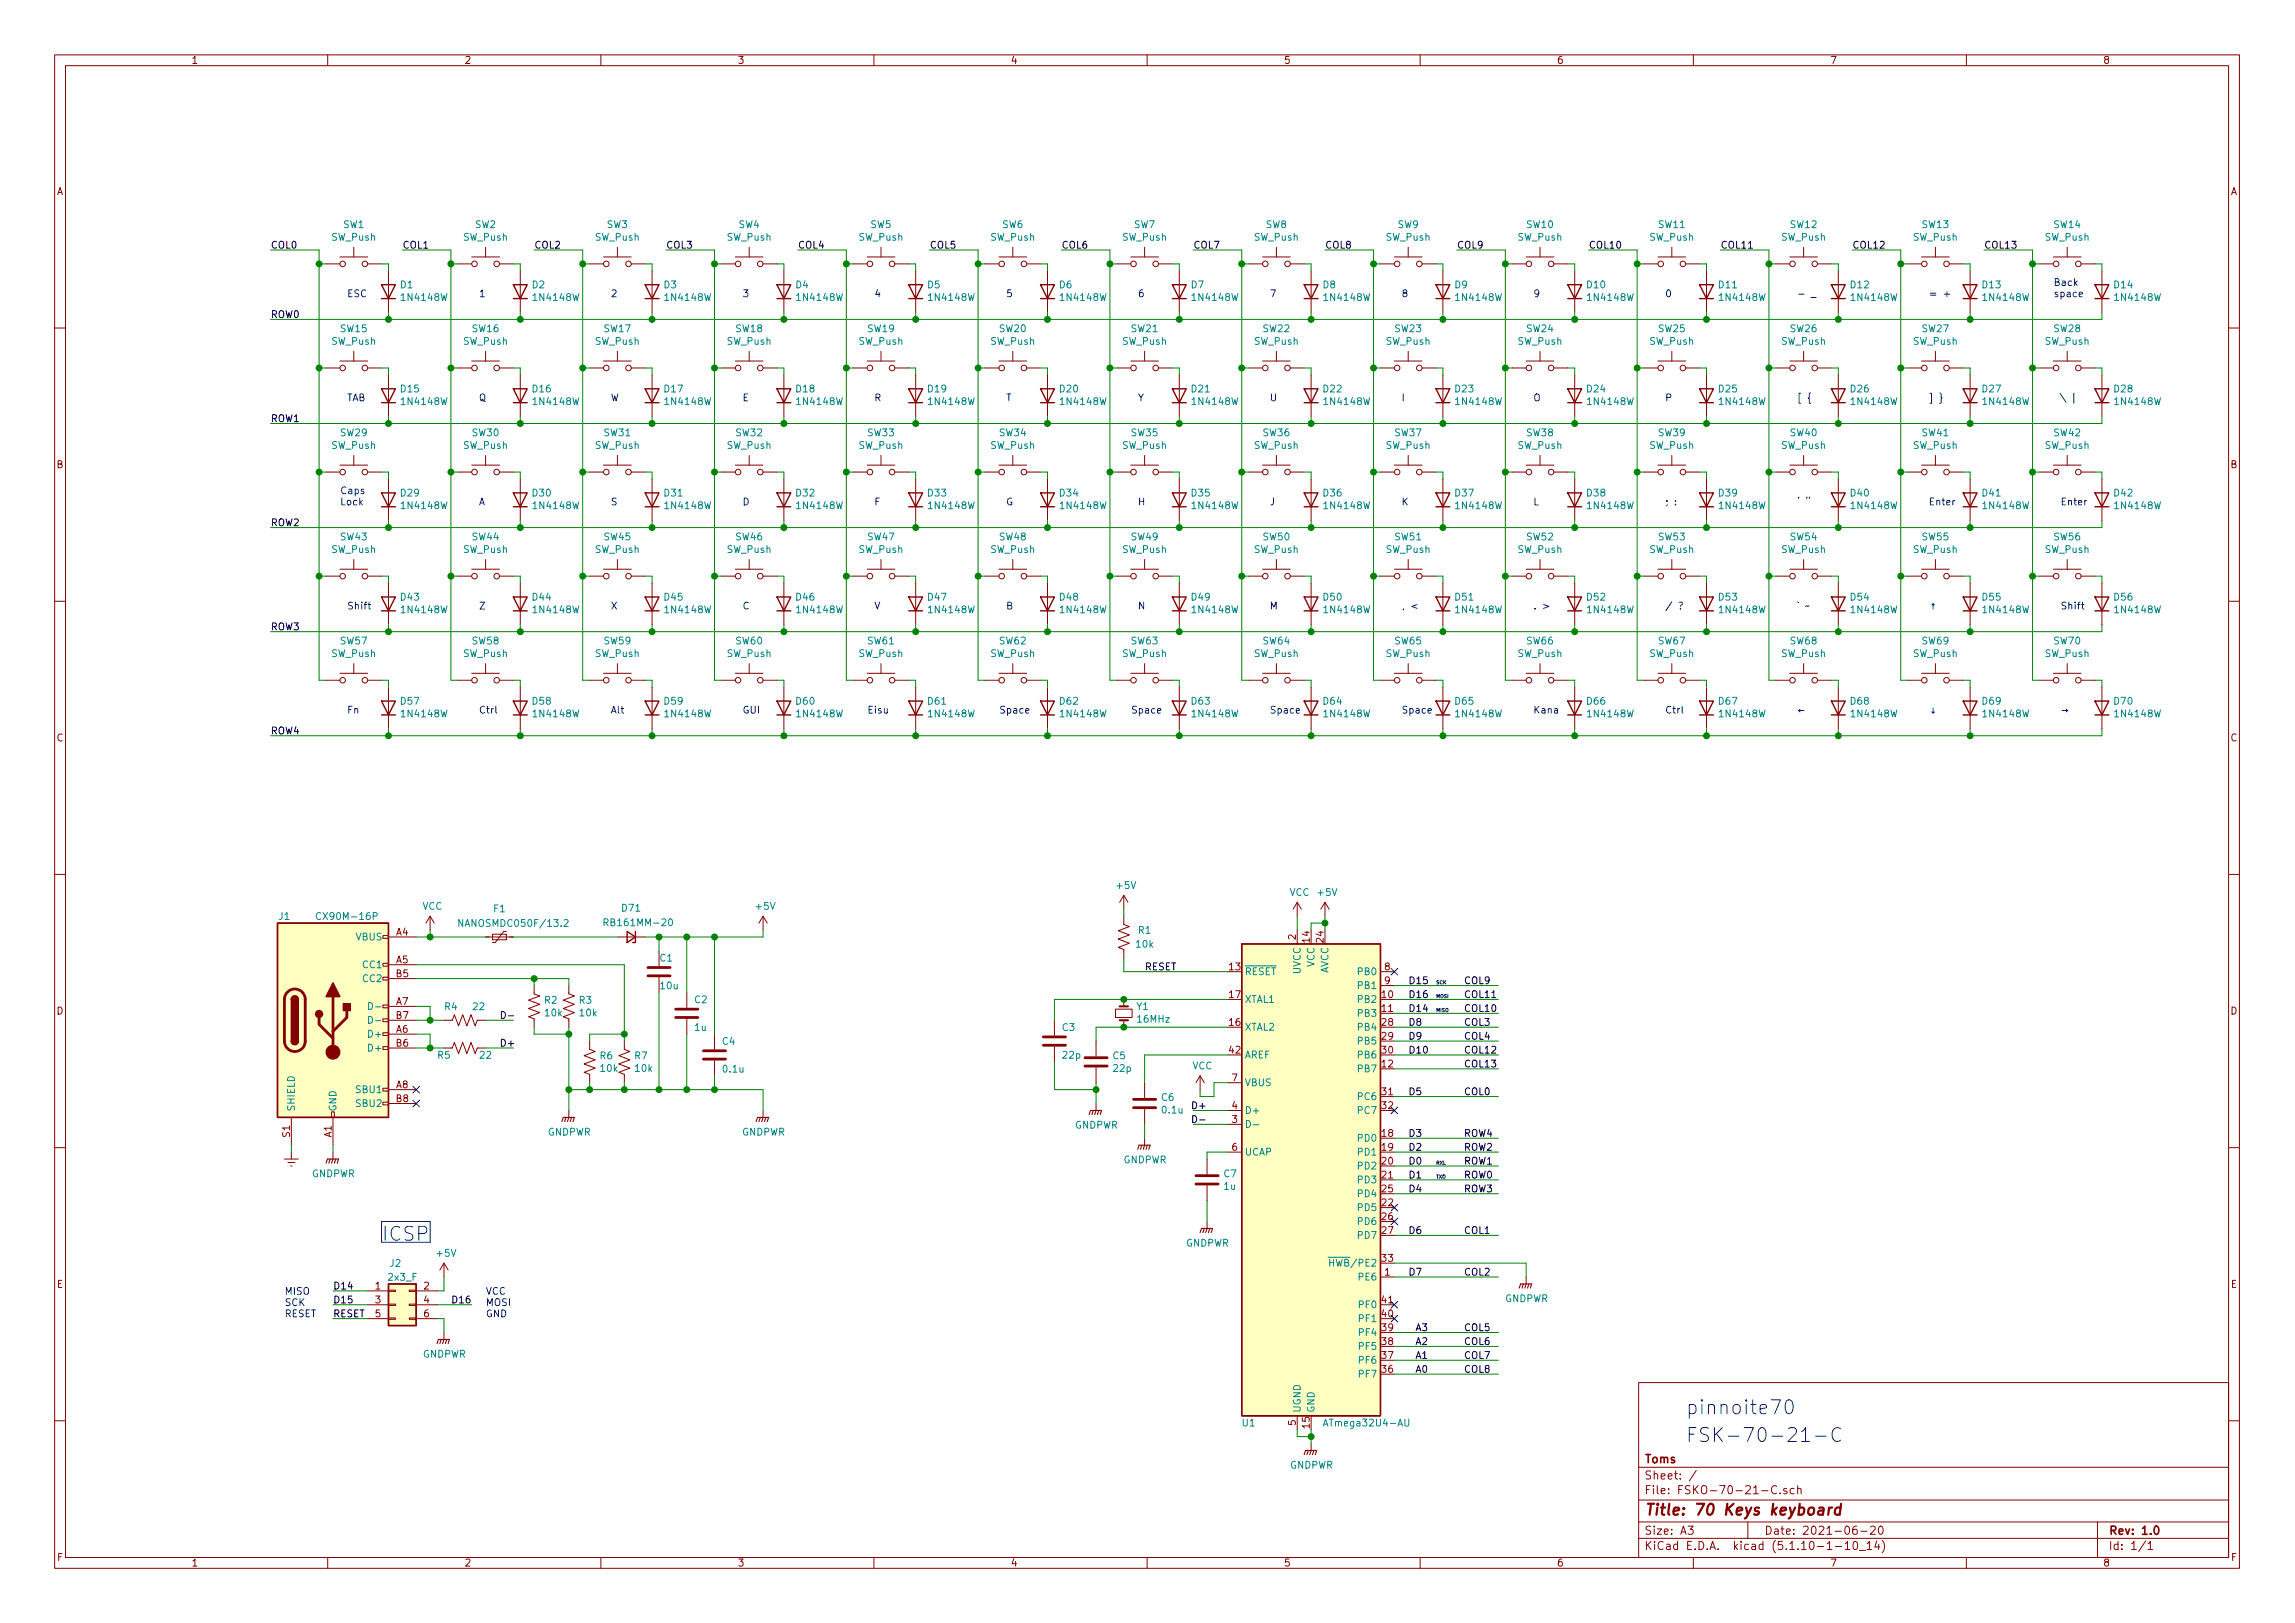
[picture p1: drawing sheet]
<svg xmlns="http://www.w3.org/2000/svg" width="420mm" height="297mm" viewBox="0 0 420 297" stroke-linecap="round" stroke-linejoin="round" font-family="sans-serif">
<defs><g id="words">
<g font-size="3.5" fill="#0000c2">
<text x="69.8" y="227.1">ICSP</text>
<text x="308.6" y="263.9">FSK-70-21-C</text>
<text x="308.6" y="258.9">pinnoite70</text>
</g>
<text font-size="2.8" fill="#840000" x="301" y="277.3">Title: 70 Keys keyboard</text>
<g font-size="2.1" fill="#840000">
<text x="301" y="267.8">Toms</text>
<text x="301" y="273.5">File: FSKO-70-21-C.sch</text>
<text x="301" y="270.8">Sheet: /</text>
<text x="301" y="280.9">Size: A3</text>
<text x="323" y="280.9">Date: 2021-06-20</text>
<text x="386" y="280.9">Rev: 1.0</text>
<text x="301" y="283.7">KiCad E.D.A. kicad (5.1.10-1-10_14)</text>
<text x="386" y="283.7">Id: 1/1</text>
</g>
<g font-size="1.8" fill="#840000">
<text x="35" y="11.7">1</text>
<text x="85" y="11.7">2</text>
<text x="135" y="11.7">3</text>
<text x="185" y="11.7">4</text>
<text x="235" y="11.7">5</text>
<text x="285" y="11.7">6</text>
<text x="335" y="11.7">7</text>
<text x="385" y="11.7">8</text>
<text x="10.4" y="35.7">A</text>
<text x="408.4" y="35.7">A</text>
<text x="10.4" y="85.7">B</text>
<text x="408.4" y="85.7">B</text>
<text x="10.4" y="135.7">C</text>
<text x="408.4" y="135.7">C</text>
<text x="72.5" y="171.2">A4</text>
<text x="237.2" y="172" transform="rotate(-90 237.2 172)">2</text>
<text x="239.8" y="172.5" transform="rotate(-90 239.8 172.5)">14</text>
<text x="242.3" y="172.5" transform="rotate(-90 242.3 172.5)">24</text>
<text x="72.5" y="176.3">A5</text>
<text x="72.5" y="178.9">B5</text>
<text x="225.1" y="177.6">13</text>
<text x="253.5" y="177.6">8</text>
<text x="10.4" y="185.7">D</text>
<text x="72.5" y="183.9">A7</text>
<text x="225.1" y="182.7">17</text>
<text x="253" y="182.7">10</text>
<text x="253" y="185.2">11</text>
<text x="253.5" y="180.1">9</text>
<text x="408.4" y="185.7">D</text>
<text x="72.5" y="189">A6</text>
<text x="72.5" y="191.6">B6</text>
<text x="72.5" y="186.5">B7</text>
<text x="225.1" y="187.7">16</text>
<text x="253" y="187.7">28</text>
<text x="253" y="190.3">29</text>
<text x="225.1" y="192.8">42</text>
<text x="225.6" y="197.9">7</text>
<text x="253" y="195.4">12</text>
<text x="253" y="192.8">30</text>
<text x="72.5" y="199.2">A8</text>
<text x="72.5" y="201.7">B8</text>
<text x="225.6" y="203">4</text>
<text x="253" y="200.4">31</text>
<text x="253" y="203">32</text>
<text x="53.1" y="208.1" transform="rotate(-90 53.1 208.1)">S1</text>
<text x="60.7" y="208.2" transform="rotate(-90 60.7 208.2)">A1</text>
<text x="225.6" y="205.5">3</text>
<text x="253" y="208.1">18</text>
<text x="225.6" y="210.6">6</text>
<text x="253" y="210.6">19</text>
<text x="253" y="213.1">20</text>
<text x="253" y="215.7">21</text>
<text x="253" y="220.8">22</text>
<text x="253" y="218.2">25</text>
<text x="253" y="223.3">26</text>
<text x="253" y="225.8">27</text>
<text x="253" y="230.9">33</text>
<text x="253.5" y="233.5">1</text>
<text x="10.4" y="235.7">E</text>
<text x="68.7" y="236">1</text>
<text x="68.7" y="238.5">3</text>
<text x="77.6" y="236">2</text>
<text x="77.6" y="238.5">4</text>
<text x="253" y="238.5">41</text>
<text x="408.4" y="235.7">E</text>
<text x="68.7" y="241.1">5</text>
<text x="77.6" y="241.1">6</text>
<text x="253" y="243.6">39</text>
<text x="253" y="241.1">40</text>
<text x="253" y="251.2">36</text>
<text x="253" y="248.7">37</text>
<text x="253" y="246.2">38</text>
<text x="237.2" y="260.9" transform="rotate(-90 237.2 260.9)">5</text>
<text x="239.8" y="261.4" transform="rotate(-90 239.8 261.4)">15</text>
<text x="10.5" y="285.7">F</text>
<text x="35" y="286.7">1</text>
<text x="85" y="286.7">2</text>
<text x="135" y="286.7">3</text>
<text x="185" y="286.7">4</text>
<text x="235" y="286.7">5</text>
<text x="285" y="286.7">6</text>
<text x="335" y="286.7">7</text>
<text x="385" y="286.7">8</text>
<text x="408.5" y="285.7">F</text>
</g>
<g font-size="1.8" fill="#008484">
<text x="62.9" y="41.7">SW1</text>
<text x="87" y="41.7">SW2</text>
<text x="111.1" y="41.7">SW3</text>
<text x="135.3" y="41.7">SW4</text>
<text x="159.4" y="41.7">SW5</text>
<text x="183.5" y="41.7">SW6</text>
<text x="207.6" y="41.7">SW7</text>
<text x="231.8" y="41.7">SW8</text>
<text x="255.9" y="41.7">SW9</text>
<text x="279.5" y="41.7">SW10</text>
<text x="303.7" y="41.7">SW11</text>
<text x="327.8" y="41.7">SW12</text>
<text x="351.9" y="41.7">SW13</text>
<text x="376" y="41.7">SW14</text>
<text x="60.7" y="44.1">SW_Push</text>
<text x="84.8" y="44.1">SW_Push</text>
<text x="109" y="44.1">SW_Push</text>
<text x="133.1" y="44.1">SW_Push</text>
<text x="157.2" y="44.1">SW_Push</text>
<text x="181.4" y="44.1">SW_Push</text>
<text x="205.5" y="44.1">SW_Push</text>
<text x="229.6" y="44.1">SW_Push</text>
<text x="253.7" y="44.1">SW_Push</text>
<text x="277.9" y="44.1">SW_Push</text>
<text x="302" y="44.1">SW_Push</text>
<text x="326.1" y="44.1">SW_Push</text>
<text x="350.3" y="44.1">SW_Push</text>
<text x="374.4" y="44.1">SW_Push</text>
<text x="73.3" y="52.8">D1</text>
<text x="97.5" y="52.8">D2</text>
<text x="121.6" y="52.8">D3</text>
<text x="145.7" y="52.8">D4</text>
<text x="169.8" y="52.8">D5</text>
<text x="194" y="52.8">D6</text>
<text x="218.1" y="52.8">D7</text>
<text x="242.2" y="52.8">D8</text>
<text x="266.4" y="52.8">D9</text>
<text x="290.6" y="52.8">D10</text>
<text x="314.7" y="52.8">D11</text>
<text x="338.8" y="52.8">D12</text>
<text x="363" y="52.8">D13</text>
<text x="387.1" y="52.8">D14</text>
<text x="73.7" y="55.1">1N4148W</text>
<text x="97.8" y="55.1">1N4148W</text>
<text x="121.9" y="55.1">1N4148W</text>
<text x="146.1" y="55.1">1N4148W</text>
<text x="170.2" y="55.1">1N4148W</text>
<text x="194.3" y="55.1">1N4148W</text>
<text x="218.5" y="55.1">1N4148W</text>
<text x="242.6" y="55.1">1N4148W</text>
<text x="266.7" y="55.1">1N4148W</text>
<text x="290.9" y="55.1">1N4148W</text>
<text x="315" y="55.1">1N4148W</text>
<text x="339.1" y="55.1">1N4148W</text>
<text x="363.2" y="55.1">1N4148W</text>
<text x="387.4" y="55.1">1N4148W</text>
<text x="60.7" y="63.1">SW_Push</text>
<text x="62.4" y="60.8">SW15</text>
<text x="84.8" y="63.1">SW_Push</text>
<text x="86.5" y="60.8">SW16</text>
<text x="109" y="63.1">SW_Push</text>
<text x="110.6" y="60.8">SW17</text>
<text x="133.1" y="63.1">SW_Push</text>
<text x="134.7" y="60.8">SW18</text>
<text x="157.2" y="63.1">SW_Push</text>
<text x="158.9" y="60.8">SW19</text>
<text x="181.4" y="63.1">SW_Push</text>
<text x="183" y="60.8">SW20</text>
<text x="205.5" y="63.1">SW_Push</text>
<text x="207.1" y="60.8">SW21</text>
<text x="229.6" y="63.1">SW_Push</text>
<text x="231.3" y="60.8">SW22</text>
<text x="253.7" y="63.1">SW_Push</text>
<text x="255.4" y="60.8">SW23</text>
<text x="277.9" y="63.1">SW_Push</text>
<text x="279.5" y="60.8">SW24</text>
<text x="302" y="63.1">SW_Push</text>
<text x="303.7" y="60.8">SW25</text>
<text x="326.1" y="63.1">SW_Push</text>
<text x="327.8" y="60.8">SW26</text>
<text x="350.3" y="63.1">SW_Push</text>
<text x="351.9" y="60.8">SW27</text>
<text x="374.4" y="63.1">SW_Push</text>
<text x="376" y="60.8">SW28</text>
<text x="73.4" y="71.8">D15</text>
<text x="97.5" y="71.8">D16</text>
<text x="121.7" y="71.8">D17</text>
<text x="145.8" y="71.8">D18</text>
<text x="169.9" y="71.8">D19</text>
<text x="194.1" y="71.8">D20</text>
<text x="218.2" y="71.8">D21</text>
<text x="242.3" y="71.8">D22</text>
<text x="266.4" y="71.8">D23</text>
<text x="290.6" y="71.8">D24</text>
<text x="314.7" y="71.8">D25</text>
<text x="338.8" y="71.8">D26</text>
<text x="363" y="71.8">D27</text>
<text x="387.1" y="71.8">D28</text>
<text x="73.7" y="74.1">1N4148W</text>
<text x="97.8" y="74.1">1N4148W</text>
<text x="121.9" y="74.1">1N4148W</text>
<text x="146.1" y="74.1">1N4148W</text>
<text x="170.2" y="74.1">1N4148W</text>
<text x="194.3" y="74.1">1N4148W</text>
<text x="218.5" y="74.1">1N4148W</text>
<text x="242.6" y="74.1">1N4148W</text>
<text x="266.7" y="74.1">1N4148W</text>
<text x="290.9" y="74.1">1N4148W</text>
<text x="315" y="74.1">1N4148W</text>
<text x="339.1" y="74.1">1N4148W</text>
<text x="363.2" y="74.1">1N4148W</text>
<text x="387.4" y="74.1">1N4148W</text>
<text x="60.7" y="82.2">SW_Push</text>
<text x="62.4" y="79.8">SW29</text>
<text x="84.8" y="82.2">SW_Push</text>
<text x="86.5" y="79.8">SW30</text>
<text x="109" y="82.2">SW_Push</text>
<text x="110.6" y="79.8">SW31</text>
<text x="133.1" y="82.2">SW_Push</text>
<text x="134.7" y="79.8">SW32</text>
<text x="157.2" y="82.2">SW_Push</text>
<text x="158.9" y="79.8">SW33</text>
<text x="181.4" y="82.2">SW_Push</text>
<text x="183" y="79.8">SW34</text>
<text x="205.5" y="82.2">SW_Push</text>
<text x="207.1" y="79.8">SW35</text>
<text x="229.6" y="82.2">SW_Push</text>
<text x="231.3" y="79.8">SW36</text>
<text x="253.7" y="82.2">SW_Push</text>
<text x="255.4" y="79.8">SW37</text>
<text x="277.9" y="82.2">SW_Push</text>
<text x="279.5" y="79.8">SW38</text>
<text x="302" y="82.2">SW_Push</text>
<text x="303.7" y="79.8">SW39</text>
<text x="326.1" y="82.2">SW_Push</text>
<text x="327.8" y="79.8">SW40</text>
<text x="350.3" y="82.2">SW_Push</text>
<text x="351.9" y="79.8">SW41</text>
<text x="374.4" y="82.2">SW_Push</text>
<text x="376" y="79.8">SW42</text>
<text x="73.4" y="90.9">D29</text>
<text x="73.7" y="93.2">1N4148W</text>
<text x="97.5" y="90.9">D30</text>
<text x="97.8" y="93.2">1N4148W</text>
<text x="121.7" y="90.9">D31</text>
<text x="121.9" y="93.2">1N4148W</text>
<text x="145.8" y="90.9">D32</text>
<text x="146.1" y="93.2">1N4148W</text>
<text x="169.9" y="90.9">D33</text>
<text x="170.2" y="93.2">1N4148W</text>
<text x="194.1" y="90.9">D34</text>
<text x="194.3" y="93.2">1N4148W</text>
<text x="218.2" y="90.9">D35</text>
<text x="218.5" y="93.2">1N4148W</text>
<text x="242.3" y="90.9">D36</text>
<text x="242.6" y="93.2">1N4148W</text>
<text x="266.4" y="90.9">D37</text>
<text x="266.7" y="93.2">1N4148W</text>
<text x="290.6" y="90.9">D38</text>
<text x="290.9" y="93.2">1N4148W</text>
<text x="314.7" y="90.9">D39</text>
<text x="315" y="93.2">1N4148W</text>
<text x="338.8" y="90.9">D40</text>
<text x="339.1" y="93.2">1N4148W</text>
<text x="363" y="90.9">D41</text>
<text x="363.2" y="93.2">1N4148W</text>
<text x="387.1" y="90.9">D42</text>
<text x="387.4" y="93.2">1N4148W</text>
<text x="60.7" y="101.2">SW_Push</text>
<text x="62.4" y="98.9">SW43</text>
<text x="84.8" y="101.2">SW_Push</text>
<text x="86.5" y="98.9">SW44</text>
<text x="109" y="101.2">SW_Push</text>
<text x="110.6" y="98.9">SW45</text>
<text x="133.1" y="101.2">SW_Push</text>
<text x="134.7" y="98.9">SW46</text>
<text x="157.2" y="101.2">SW_Push</text>
<text x="158.9" y="98.9">SW47</text>
<text x="181.4" y="101.2">SW_Push</text>
<text x="183" y="98.9">SW48</text>
<text x="205.5" y="101.2">SW_Push</text>
<text x="207.1" y="98.9">SW49</text>
<text x="229.6" y="101.2">SW_Push</text>
<text x="231.3" y="98.9">SW50</text>
<text x="253.7" y="101.2">SW_Push</text>
<text x="255.4" y="98.9">SW51</text>
<text x="277.9" y="101.2">SW_Push</text>
<text x="279.5" y="98.9">SW52</text>
<text x="302" y="101.2">SW_Push</text>
<text x="303.7" y="98.9">SW53</text>
<text x="326.1" y="101.2">SW_Push</text>
<text x="327.8" y="98.9">SW54</text>
<text x="350.3" y="101.2">SW_Push</text>
<text x="351.9" y="98.9">SW55</text>
<text x="374.4" y="101.2">SW_Push</text>
<text x="376" y="98.9">SW56</text>
<text x="73.4" y="109.9">D43</text>
<text x="73.7" y="112.2">1N4148W</text>
<text x="97.5" y="109.9">D44</text>
<text x="97.8" y="112.2">1N4148W</text>
<text x="121.7" y="109.9">D45</text>
<text x="121.9" y="112.2">1N4148W</text>
<text x="145.8" y="109.9">D46</text>
<text x="146.1" y="112.2">1N4148W</text>
<text x="169.9" y="109.9">D47</text>
<text x="170.2" y="112.2">1N4148W</text>
<text x="194.1" y="109.9">D48</text>
<text x="194.3" y="112.2">1N4148W</text>
<text x="218.2" y="109.9">D49</text>
<text x="218.5" y="112.2">1N4148W</text>
<text x="242.3" y="109.9">D50</text>
<text x="242.6" y="112.2">1N4148W</text>
<text x="266.4" y="109.9">D51</text>
<text x="266.7" y="112.2">1N4148W</text>
<text x="290.6" y="109.9">D52</text>
<text x="290.9" y="112.2">1N4148W</text>
<text x="314.7" y="109.9">D53</text>
<text x="315" y="112.2">1N4148W</text>
<text x="338.8" y="109.9">D54</text>
<text x="339.1" y="112.2">1N4148W</text>
<text x="363" y="109.9">D55</text>
<text x="363.2" y="112.2">1N4148W</text>
<text x="387.1" y="109.9">D56</text>
<text x="387.4" y="112.2">1N4148W</text>
<text x="62.4" y="117.9">SW57</text>
<text x="86.5" y="117.9">SW58</text>
<text x="110.6" y="117.9">SW59</text>
<text x="134.7" y="117.9">SW60</text>
<text x="158.9" y="117.9">SW61</text>
<text x="183" y="117.9">SW62</text>
<text x="207.1" y="117.9">SW63</text>
<text x="231.3" y="117.9">SW64</text>
<text x="255.4" y="117.9">SW65</text>
<text x="279.5" y="117.9">SW66</text>
<text x="303.7" y="117.9">SW67</text>
<text x="327.8" y="117.9">SW68</text>
<text x="351.9" y="117.9">SW69</text>
<text x="376" y="117.9">SW70</text>
<text x="60.7" y="120.3">SW_Push</text>
<text x="84.8" y="120.3">SW_Push</text>
<text x="109" y="120.3">SW_Push</text>
<text x="133.1" y="120.3">SW_Push</text>
<text x="157.2" y="120.3">SW_Push</text>
<text x="181.4" y="120.3">SW_Push</text>
<text x="205.5" y="120.3">SW_Push</text>
<text x="229.6" y="120.3">SW_Push</text>
<text x="253.7" y="120.3">SW_Push</text>
<text x="277.9" y="120.3">SW_Push</text>
<text x="302" y="120.3">SW_Push</text>
<text x="326.1" y="120.3">SW_Push</text>
<text x="350.3" y="120.3">SW_Push</text>
<text x="374.4" y="120.3">SW_Push</text>
<text x="73.4" y="129">D57</text>
<text x="73.7" y="131.3">1N4148W</text>
<text x="97.5" y="129">D58</text>
<text x="97.8" y="131.3">1N4148W</text>
<text x="121.7" y="129">D59</text>
<text x="121.9" y="131.3">1N4148W</text>
<text x="145.8" y="129">D60</text>
<text x="146.1" y="131.3">1N4148W</text>
<text x="169.9" y="129">D61</text>
<text x="170.2" y="131.3">1N4148W</text>
<text x="194.1" y="129">D62</text>
<text x="194.3" y="131.3">1N4148W</text>
<text x="218.2" y="129">D63</text>
<text x="218.5" y="131.3">1N4148W</text>
<text x="242.3" y="129">D64</text>
<text x="242.6" y="131.3">1N4148W</text>
<text x="266.4" y="129">D65</text>
<text x="266.7" y="131.3">1N4148W</text>
<text x="290.6" y="129">D66</text>
<text x="290.9" y="131.3">1N4148W</text>
<text x="314.7" y="129">D67</text>
<text x="315" y="131.3">1N4148W</text>
<text x="338.8" y="129">D68</text>
<text x="339.1" y="131.3">1N4148W</text>
<text x="363" y="129">D69</text>
<text x="363.2" y="131.3">1N4148W</text>
<text x="387.1" y="129">D70</text>
<text x="387.4" y="131.3">1N4148W</text>
<text x="77.3" y="166.5">VCC</text>
<text x="90.4" y="167">F1</text>
<text x="113.9" y="166.8">D71</text>
<text x="138.5" y="166.5">+5V</text>
<text x="204.5" y="162.7">+5V</text>
<text x="236.1" y="164">VCC</text>
<text x="241.4" y="164">+5V</text>
<text x="51.1" y="168.4">J1</text>
<text x="58.7" y="168.4">CX90M-16P</text>
<text x="65.2" y="172.1">VBUS</text>
<text x="84.8" y="169.6">NANOSMDC050F/13.2</text>
<text x="111.4" y="169.5">RB161MM-20</text>
<text x="208.1" y="173.4">10k</text>
<text x="208.4" y="170.9">R1</text>
<text x="66.6" y="177.2">CC1</text>
<text x="66.6" y="179.7">CC2</text>
<text x="120.9" y="176">C1</text>
<text x="227.8" y="178.5">RESET</text>
<text x="238.1" y="178.3" transform="rotate(-90 238.1 178.3)">UVCC</text>
<text x="240.7" y="177" transform="rotate(-90 240.7 177)">VCC</text>
<text x="243.2" y="178.3" transform="rotate(-90 243.2 178.3)">AVCC</text>
<text x="248.8" y="178.5">PB0</text>
<text x="81.4" y="184.9">R4</text>
<text x="86.7" y="184.9">22</text>
<text x="99.7" y="183.7">R2</text>
<text x="106.1" y="183.7">R3</text>
<text x="121" y="181.1">10u</text>
<text x="127.2" y="183.6">C2</text>
<text x="208.1" y="184.8">Y1</text>
<text x="227.8" y="183.6">XTAL1</text>
<text x="248.8" y="183.6">PB2</text>
<text x="248.8" y="181">PB1</text>
<text x="67.8" y="189.9">D+</text>
<text x="99.8" y="186">10k</text>
<text x="106.2" y="186">10k</text>
<text x="127.2" y="188.7">1u</text>
<text x="132.3" y="191.2">C4</text>
<text x="194.5" y="188.7">C3</text>
<text x="208.4" y="187.2">16MHz</text>
<text x="227.8" y="188.6">XTAL2</text>
<text x="248.8" y="186.1">PB3</text>
<text x="248.8" y="188.6">PB4</text>
<text x="248.8" y="191.2">PB5</text>
<text x="67.8" y="192.4">D+</text>
<text x="80.2" y="193.8">R5</text>
<text x="87.9" y="193.8">22</text>
<text x="109.9" y="193.9">R6</text>
<text x="110" y="196.2">10k</text>
<text x="116.2" y="193.9">R7</text>
<text x="116.4" y="196.2">10k</text>
<text x="132.5" y="196.3">0.1u</text>
<text x="194.6" y="193.8">22p</text>
<text x="203.8" y="193.9">C5</text>
<text x="203.9" y="196.2">22p</text>
<text x="218.3" y="195.7">VCC</text>
<text x="227.8" y="193.7">AREF</text>
<text x="248.8" y="196.3">PB7</text>
<text x="248.8" y="193.7">PB6</text>
<text x="54" y="203.5" transform="rotate(-90 54 203.5)">SHIELD</text>
<text x="61.6" y="203.5" transform="rotate(-90 61.6 203.5)">GND</text>
<text x="65.4" y="200.1">SBU1</text>
<text x="65.4" y="202.6">SBU2</text>
<text x="212.7" y="201.5">C6</text>
<text x="212.9" y="203.8">0.1u</text>
<text x="227.8" y="203.9">D+</text>
<text x="227.8" y="198.8">VBUS</text>
<text x="248.8" y="201.3">PC6</text>
<text x="248.8" y="203.9">PC7</text>
<text x="100.2" y="207.8">GNDPWR</text>
<text x="135.8" y="207.8">GNDPWR</text>
<text x="196.7" y="206.6">GNDPWR</text>
<text x="248.8" y="209">PD0</text>
<text x="57" y="215.5">GNDPWR</text>
<text x="205.6" y="212.9">GNDPWR</text>
<text x="224.1" y="215.5">C7</text>
<text x="227.8" y="211.5">UCAP</text>
<text x="248.8" y="211.5">PD1</text>
<text x="248.8" y="214">PD2</text>
<text x="224.1" y="217.8">1u</text>
<text x="248.8" y="216.6">PD3</text>
<text x="248.8" y="221.7">PD5</text>
<text x="248.8" y="219.1">PD4</text>
<text x="248.8" y="224.2">PD6</text>
<text x="248.8" y="226.7">PD7</text>
<text x="71.4" y="231.9">J2</text>
<text x="80.1" y="230">+5V</text>
<text x="217.1" y="228.2">GNDPWR</text>
<text x="244.2" y="231.8">HWB/PE2</text>
<text x="71.2" y="234.4">2x3_F</text>
<text x="248.9" y="234.4">PE6</text>
<text x="249" y="239.4">PF0</text>
<text x="275.5" y="238.3">GNDPWR</text>
<text x="249" y="244.5">PF4</text>
<text x="249" y="242">PF1</text>
<text x="77.4" y="248.5">GNDPWR</text>
<text x="249" y="249.6">PF6</text>
<text x="249" y="247.1">PF5</text>
<text x="249" y="252.1">PF7</text>
<text x="227.5" y="261.1">U1</text>
<text x="238.1" y="258.6" transform="rotate(-90 238.1 258.6)">UGND</text>
<text x="240.7" y="258.6" transform="rotate(-90 240.7 258.6)">GND</text>
<text x="243" y="261.1">ATmega32U4-AU</text>
<text x="236.1" y="268.8">GNDPWR</text>
</g>
<g font-size="1.8">
<text x="49.5" y="45.5">COL0</text>
<text x="73.7" y="45.5">COL1</text>
<text x="97.8" y="45.5">COL2</text>
<text x="121.9" y="45.5">COL3</text>
<text x="146" y="45.5">COL4</text>
<text x="170.2" y="45.5">COL5</text>
<text x="194.3" y="45.5">COL6</text>
<text x="218.4" y="45.5">COL7</text>
<text x="242.6" y="45.5">COL8</text>
<text x="266.7" y="45.5">COL9</text>
<text x="290.8" y="45.5">COL10</text>
<text x="315" y="45.5">COL11</text>
<text x="339.1" y="45.5">COL12</text>
<text x="363.2" y="45.5">COL13</text>
<text x="49.5" y="58.2">ROW0</text>
<text x="49.5" y="77.3">ROW1</text>
<text x="49.5" y="96.3">ROW2</text>
<text x="49.5" y="115.4">ROW3</text>
<text x="49.5" y="134.4">ROW4</text>
<text x="209.5" y="177.6">RESET</text>
<text x="257.8" y="185.2">D14</text>
<text x="257.8" y="182.7">D16</text>
<text x="257.8" y="180.1">D15</text>
<text x="268" y="180.1">COL9</text>
<text x="268" y="185.2">COL10</text>
<text x="268" y="182.7">COL11</text>
<text x="91.4" y="191.6">D+</text>
<text x="257.8" y="187.7">D8</text>
<text x="257.8" y="190.3">D9</text>
<text x="268" y="187.7">COL3</text>
<text x="268" y="190.3">COL4</text>
<text x="257.8" y="192.8">D10</text>
<text x="268" y="192.8">COL12</text>
<text x="268" y="195.4">COL13</text>
<text x="218.7" y="203">D+</text>
<text x="257.8" y="200.4">D5</text>
<text x="268" y="200.4">COL0</text>
<text x="257.8" y="208.1">D3</text>
<text x="268" y="208.1">ROW4</text>
<text x="257.8" y="210.6">D2</text>
<text x="257.8" y="215.7">D1</text>
<text x="257.8" y="213.1">D0</text>
<text x="268" y="215.7">ROW0</text>
<text x="268" y="213.1">ROW1</text>
<text x="268" y="210.6">ROW2</text>
<text x="257.8" y="218.2">D4</text>
<text x="268" y="218.2">ROW3</text>
<text x="257.8" y="225.8">D6</text>
<text x="268" y="225.8">COL1</text>
<text x="257.8" y="233.5">D7</text>
<text x="268" y="233.5">COL2</text>
<text x="61" y="238.5">D15</text>
<text x="61" y="236">D14</text>
<text x="82.5" y="238.5">D16</text>
<text x="61" y="241.1">RESET</text>
<text x="259.1" y="243.6">A3</text>
<text x="268" y="243.6">COL5</text>
<text x="259.1" y="246.2">A2</text>
<text x="259.1" y="248.7">A1</text>
<text x="259.1" y="251.2">A0</text>
<text x="268" y="246.2">COL6</text>
<text x="268" y="248.7">COL7</text>
<text x="268" y="251.2">COL8</text>
</g>
<g font-size="1.8" fill="#0000c2">
<text x="375.9" y="52.3">Back</text>
<text x="63.5" y="54.4">ESC</text>
<text x="87.6" y="54.4">1</text>
<text x="111.8" y="54.4">2</text>
<text x="135.9" y="54.4">3</text>
<text x="160" y="54.4">4</text>
<text x="184.1" y="54.4">5</text>
<text x="208.3" y="54.4">6</text>
<text x="232.4" y="54.4">7</text>
<text x="256.5" y="54.4">8</text>
<text x="280.7" y="54.4">9</text>
<text x="304.8" y="54.4">0</text>
<text x="353.1" y="54.4">= +</text>
<text x="375.9" y="54.4">space</text>
<text x="63.5" y="73.4">TAB</text>
<text x="87.6" y="73.4">Q</text>
<text x="111.8" y="73.4">W</text>
<text x="135.9" y="73.4">E</text>
<text x="160" y="73.4">R</text>
<text x="184.1" y="73.4">T</text>
<text x="208.3" y="73.4">Y</text>
<text x="232.4" y="73.4">U</text>
<text x="256.5" y="73.4">I</text>
<text x="280.7" y="73.4">O</text>
<text x="304.8" y="73.4">P</text>
<text x="62.2" y="90.4">Caps</text>
<text x="62.2" y="92.5">Lock</text>
<text x="87.6" y="92.5">A</text>
<text x="111.8" y="92.5">S</text>
<text x="135.9" y="92.5">D</text>
<text x="160" y="92.5">F</text>
<text x="184.1" y="92.5">G</text>
<text x="208.3" y="92.5">H</text>
<text x="232.4" y="92.5">J</text>
<text x="256.5" y="92.5">K</text>
<text x="280.7" y="92.5">L</text>
<text x="304.8" y="92.5">; :</text>
<text x="353.1" y="92.5">Enter</text>
<text x="377.2" y="92.5">Enter</text>
<text x="63.5" y="111.5">Shift</text>
<text x="87.6" y="111.5">Z</text>
<text x="111.8" y="111.5">X</text>
<text x="135.9" y="111.5">C</text>
<text x="160" y="111.5">V</text>
<text x="184.1" y="111.5">B</text>
<text x="208.3" y="111.5">N</text>
<text x="232.4" y="111.5">M</text>
<text x="328.9" y="111.5">`</text>
<text x="377.2" y="111.5">Shift</text>
<text x="63.5" y="130.6">Fn</text>
<text x="87.6" y="130.6">Ctrl</text>
<text x="111.8" y="130.6">Alt</text>
<text x="135.9" y="130.6">GUI</text>
<text x="158.7" y="130.6">Eisu</text>
<text x="182.9" y="130.6">Space</text>
<text x="207" y="130.6">Space</text>
<text x="232.4" y="130.6">Space</text>
<text x="256.5" y="130.6">Space</text>
<text x="280.7" y="130.6">Kana</text>
<text x="304.8" y="130.6">Ctrl</text>
<text x="52.1" y="237">MISO</text>
<text x="52.1" y="239">SCK</text>
<text x="88.9" y="237">VCC</text>
<text x="88.9" y="239">MOSI</text>
<text x="52.1" y="241.1">RESET</text>
<text x="88.9" y="241.1">GND</text>
</g>
<g font-size=".9" fill="#0000c2">
<text x="262.9" y="185.2">MISO</text>
<text x="262.9" y="182.7">MOSI</text>
<text x="262.9" y="180.1">SCK</text>
<text x="262.9" y="213.2">RXL</text>
<text x="262.9" y="215.7">TXO</text>
</g>
</g></defs>
<g fill="none" stroke="#840000" stroke-width=".18">
<path d="M10 10h400v277h-400zM12 12h396v273.1h-396zM60 10v2M110 10v2M160 10v2M210 10v2M260 10v2M310 10v2M360 10v2M59.7 48.3h2.5M62.2 47h5.1M64.8 45.2v1.8"/>
<path d="M67.3 48.3h2.5M71.1 49.6v7.6M83.8 48.3h2.6M86.4 47h5M88.9 45.2v1.8M91.4 48.3h2.6M95.2 49.6v7.6M107.9 48.3h2.6M110.5 47h5.1M113 45.2v1.8M115.6 48.3h2.5M119.4 49.6v7.6"/>
<path d="M132.1 48.3h2.5M134.6 47h5.1M137.2 45.2v1.8M139.7 48.3h2.5M143.5 49.6v7.6M156.2 48.3h2.5M158.7 47h5.1M161.3 45.2v1.8M163.8 48.3h2.6M167.6 49.6v7.6M180.3 48.3h2.6M182.9 47h5.1"/>
<path d="M185.4 45.2v1.8M188 48.3h2.5M191.8 49.6v7.6M204.5 48.3h2.5M207 47h5.1M209.5 45.2v1.8M212.1 48.3h2.5M215.9 49.6v7.6M228.6 48.3h2.5M231.1 47h5.1M233.7 45.2v1.8M236.2 48.3h2.6"/>
<path d="M240 49.6v7.6M252.7 48.3h2.6M255.3 47h5M257.8 45.2v1.8M260.3 48.3h2.6M264.2 49.6v7.6M276.9 48.3h2.5M279.4 47h5.1M281.9 45.2v1.8M284.5 48.3h2.5M288.3 49.6v7.6M301 48.3h2.5"/>
<path d="M303.5 47h5.1M306.1 45.2v1.8M308.6 48.3h2.5M312.4 49.6v7.6M325.1 48.3h2.6M327.7 47h5M330.2 45.2v1.8M332.7 48.3h2.6M336.5 49.6v7.6M349.2 48.3h2.6M351.8 47h5.1M354.3 45.2v1.8"/>
<path d="M356.9 48.3h2.5M360.7 49.6v7.6M373.4 48.3h2.5M375.9 47h5.1M378.5 45.2v1.8M381 48.3h2.5M384.8 49.6v7.6M10 60h2M59.7 67.3h2.5M62.2 66.1h5.1M64.8 64.3v1.8M67.3 67.3h2.5"/>
<path d="M71.1 68.6v7.6M83.8 67.3h2.6M86.4 66.1h5M88.9 64.3v1.8M91.4 67.3h2.6M95.2 68.6v7.6M107.9 67.3h2.6M110.5 66.1h5.1M113 64.3v1.8M115.6 67.3h2.5M119.4 68.6v7.6M132.1 67.3h2.5"/>
<path d="M134.6 66.1h5.1M137.2 64.3v1.8M139.7 67.3h2.5M143.5 68.6v7.6M156.2 67.3h2.5M158.7 66.1h5.1M161.3 64.3v1.8M163.8 67.3h2.6M167.6 68.6v7.6M180.3 67.3h2.6M182.9 66.1h5.1M185.4 64.3v1.8"/>
<path d="M188 67.3h2.5M191.8 68.6v7.6M204.5 67.3h2.5M207 66.1h5.1M209.5 64.3v1.8M212.1 67.3h2.5M215.9 68.6v7.6M228.6 67.3h2.5M231.1 66.1h5.1M233.7 64.3v1.8M236.2 67.3h2.6M240 68.6v7.6"/>
<path d="M252.7 67.3h2.6M255.3 66.1h5M257.8 64.3v1.8M260.3 67.3h2.6M264.2 68.6v7.6M276.9 67.3h2.5M279.4 66.1h5.1M281.9 64.3v1.8M284.5 67.3h2.5M288.3 68.6v7.6M301 67.3h2.5M303.5 66.1h5.1"/>
<path d="M306.1 64.3v1.8M308.6 67.3h2.5M312.4 68.6v7.6M325.1 67.3h2.6M327.7 66.1h5M330.2 64.3v1.8M332.7 67.3h2.6M336.5 68.6v7.6M349.2 67.3h2.6M351.8 66.1h5.1M354.3 64.3v1.8M356.9 67.3h2.5"/>
<path d="M360.7 68.6v7.6M373.4 67.3h2.5M375.9 66.1h5.1M378.5 64.3v1.8M381 67.3h2.5M384.8 68.6v7.6M408 60h2M59.7 86.4h2.5M62.2 85.1h5.1M64.8 83.3v1.8M67.3 86.4h2.5M71.1 87.7v7.6"/>
<path d="M83.8 86.4h2.6M86.4 85.1h5M88.9 83.3v1.8M91.4 86.4h2.6M95.2 87.7v7.6M107.9 86.4h2.6M110.5 85.1h5.1M113 83.3v1.8M115.6 86.4h2.5M119.4 87.7v7.6M132.1 86.4h2.5M134.6 85.1h5.1"/>
<path d="M137.2 83.3v1.8M139.7 86.4h2.5M143.5 87.7v7.6M156.2 86.4h2.5M158.7 85.1h5.1M161.3 83.3v1.8M163.8 86.4h2.6M167.6 87.7v7.6M180.3 86.4h2.6M182.9 85.1h5.1M185.4 83.3v1.8M188 86.4h2.5"/>
<path d="M191.8 87.7v7.6M204.5 86.4h2.5M207 85.1h5.1M209.5 83.3v1.8M212.1 86.4h2.5M215.9 87.7v7.6M228.6 86.4h2.5M231.1 85.1h5.1M233.7 83.3v1.8M236.2 86.4h2.6M240 87.7v7.6M252.7 86.4h2.6"/>
<path d="M255.3 85.1h5M257.8 83.3v1.8M260.3 86.4h2.6M264.2 87.7v7.6M276.9 86.4h2.5M279.4 85.1h5.1M281.9 83.3v1.8M284.5 86.4h2.5M288.3 87.7v7.6M301 86.4h2.5M303.5 85.1h5.1M306.1 83.3v1.8"/>
<path d="M308.6 86.4h2.5M312.4 87.7v7.6M325.1 86.4h2.6M327.7 85.1h5M330.2 83.3v1.8M332.7 86.4h2.6M336.5 87.7v7.6M349.2 86.4h2.6M351.8 85.1h5.1M354.3 83.3v1.8M356.9 86.4h2.5M360.7 87.7v7.6"/>
<path d="M373.4 86.4h2.5M375.9 85.1h5.1M378.5 83.3v1.8M381 86.4h2.5M384.8 87.7v7.6M10 110h2M59.7 105.4h2.5M62.2 104.2h5.1M64.8 102.4v1.8M67.3 105.4h2.5M71.1 106.7v7.6M83.8 105.4h2.6"/>
<path d="M86.4 104.2h5M88.9 102.4v1.8M91.4 105.4h2.6M95.2 106.7v7.6M107.9 105.4h2.6M110.5 104.2h5.1M113 102.4v1.8M115.6 105.4h2.5M119.4 106.7v7.6M132.1 105.4h2.5M134.6 104.2h5.1M137.2 102.4v1.8"/>
<path d="M139.7 105.4h2.5M143.5 106.7v7.6M156.2 105.4h2.5M158.7 104.2h5.1M161.3 102.4v1.8M163.8 105.4h2.6M167.6 106.7v7.6M180.3 105.4h2.6M182.9 104.2h5.1M185.4 102.4v1.8M188 105.4h2.5M191.8 106.7v7.6"/>
<path d="M204.5 105.4h2.5M207 104.2h5.1M209.5 102.4v1.8M212.1 105.4h2.5M215.9 106.7v7.6M228.6 105.4h2.5M231.1 104.2h5.1M233.7 102.4v1.8M236.2 105.4h2.6M240 106.7v7.6M252.7 105.4h2.6M255.3 104.2h5"/>
<path d="M257.8 102.4v1.8M260.3 105.4h2.6M264.2 106.7v7.6M276.9 105.4h2.5M279.4 104.2h5.1M281.9 102.4v1.8M284.5 105.4h2.5M288.3 106.7v7.6M301 105.4h2.5M303.5 104.2h5.1M306.1 102.4v1.8M308.6 105.4h2.5"/>
<path d="M312.4 106.7v7.6M325.1 105.4h2.6M327.7 104.2h5M330.2 102.4v1.8M332.7 105.4h2.6M336.5 106.7v7.6M349.2 105.4h2.6M351.8 104.2h5.1M354.3 102.4v1.8M356.9 105.4h2.5M360.7 106.7v7.6M373.4 105.4h2.5"/>
<path d="M375.9 104.2h5.1M378.5 102.4v1.8M381 105.4h2.5M384.8 106.7v7.6M408 110h2M59.7 124.5h2.5M62.2 123.2h5.1M64.8 121.4v1.8M67.3 124.5h2.5M71.1 125.8v7.6M83.8 124.5h2.6M86.4 123.2h5"/>
<path d="M88.9 121.4v1.8M91.4 124.5h2.6M95.2 125.8v7.6M107.9 124.5h2.6M110.5 123.2h5.1M113 121.4v1.8M115.6 124.5h2.5M119.4 125.8v7.6M132.1 124.5h2.5M134.6 123.2h5.1M137.2 121.4v1.8M139.7 124.5h2.5"/>
<path d="M143.5 125.8v7.6M156.2 124.5h2.5M158.7 123.2h5.1M161.3 121.4v1.8M163.8 124.5h2.6M167.6 125.8v7.6M180.3 124.5h2.6M182.9 123.2h5.1M185.4 121.4v1.8M188 124.5h2.5M191.8 125.8v7.6M204.5 124.5h2.5"/>
<path d="M207 123.2h5.1M209.5 121.4v1.8M212.1 124.5h2.5M215.9 125.8v7.6M228.6 124.5h2.5M231.1 123.2h5.1M233.7 121.4v1.8M236.2 124.5h2.6M240 125.8v7.6M252.7 124.5h2.6M255.3 123.2h5M257.8 121.4v1.8"/>
<path d="M260.3 124.5h2.6M264.2 125.8v7.6M276.9 124.5h2.5M279.4 123.2h5.1M281.9 121.4v1.8M284.5 124.5h2.5M288.3 125.8v7.6M301 124.5h2.5M303.5 123.2h5.1M306.1 121.4v1.8M308.6 124.5h2.5M312.4 125.8v7.6"/>
<path d="M325.1 124.5h2.6M327.7 123.2h5M330.2 121.4v1.8M332.7 124.5h2.6M336.5 125.8v7.6M349.2 124.5h2.6M351.8 123.2h5.1M354.3 121.4v1.8M356.9 124.5h2.5M360.7 125.8v7.6M373.4 124.5h2.5M375.9 123.2h5.1"/>
<path d="M378.5 121.4v1.8M381 124.5h2.5M384.8 125.8v7.6M10 160h2M70.1 178.9h1v.5h-1zM70.1 176.3h1v.5h-1zM70.1 171.2h1v.5h-1zM71.1 171.5h5.1M71.1 176.6h5.1M71.1 179.1h5.1M78.7 167.7l-.7 1.2M78.7 167.7v2.5"/>
<path d="M78.7 167.7l.8 1.2M88.9 171.5h5.1M90.2 171h2.5v1h-2.5zM92.7 170.5h-.5l-1.5 2h-.5M113 171.5h5.1M120.6 174v2.8M120.6 178.9v2.7M139.7 167.7v2.5M139.7 167.7l-.8 1.2M139.7 167.7l.8 1.2M205.7 167.7v1.5l1.1 .4-2.1 .7 2.1 .8-2.1 .8 2.1 .7-2.1 .8 1 .4v1.5M205.7 163.9l-.7 1.2"/>
<path d="M205.7 163.9v2.5M205.7 163.9l.8 1.2M237.5 165.1l-.8 1.3M237.5 165.1v2.6M237.5 170.2v2.6M237.5 165.1l.8 1.3M242.6 165.1l-.8 1.3M242.6 165.1v2.6M242.6 165.1l.7 1.3M252.7 177.8h2.6M408 160h2M70.1 199.2h1v.5h-1z"/>
<path d="M70.1 191.6h1v.5h-1zM70.1 189h1v.5h-1zM70.1 186.5h1v.5h-1zM70.1 183.9h1v.5h-1zM71.1 186.7h5.1M71.1 189.3h5.1M71.1 184.2h5.1M71.1 199.4h5.1M71.1 191.8h5.1M81.3 186.7h1.5l.4-1 .7 2 .8-2 .8 2 .7-2 .8 2 .4-1h1.5M81.3 191.8h1.5l.4-1 .7 2 .8-2 .8 2 .7-2 .8 2 .4-1h1.5M97.8 180.4v1.5l1 .4-2 .7 2 .8-2 .8 2 .7-2 .8 1 .4v1.5"/>
<path d="M104.1 180.4v1.5l1.1 .4-2.1 .7 2.1 .8-2.1 .8 2.1 .7-2.1 .8 1 .4v1.5M107.9 190.5v1.6l1.1 .3-2.1 .8 2.1 .8-2.1 .7 2.1 .8-2.1 .8 1 .3v1.6M114.3 190.5v1.6l1 .3-2 .8 2 .8-2 .7 2 .8-2 .8 1 .3v1.6M125.7 181.6v2.8M125.7 186.5v2.8M130.8 189.3v2.8M130.8 194.1v2.8M193 186.7v2.8M193 191.6v2.7M200.7 190.5v2.8M200.7 195.4v2.8M204.2 184.7h3.1v1.5h-3.1z"/>
<path d="M205.7 182.9v1.3M205.7 186.7v1.3M209.5 198.2v2.8M219.7 196.9l-.8 1.3M219.7 196.9v2.5M219.7 196.9l.8 1.3M224.8 198.2h2.5M252.7 180.4h2.6M10 210h2M52.1 212.1h2.5M52.7 212.8h1.3M53.2 213.4h.3"/>
<path d="M53.3 204.5v5.1M53.3 210.9v1.2M60.7 203.5h.5v1h-.5zM61 204.5v5.1M61 210.9v1.2M70.1 201.7h1v.5h-1zM71.1 202h5.1M104.1 203.2v1.3M139.7 203.2v1.3M200.7 202v1.2M209.5 203v2.8M209.5 208.3v1.3"/>
<path d="M221 212.1v2.8M221 217v2.7M224.8 205.8h2.5M224.8 203.2h2.5M224.8 210.9h2.5M408 210h2M67.3 236.3h3.8M67.3 238.8h3.8M71.1 236.1h1.3v.3h-1.3zM71.1 238.7h1.3v.2h-1.3zM74.9 236.1h1.3v.3h-1.3zM74.9 238.7h1.3v.2h-1.3z"/>
<path d="M76.2 236.3h3.8M76.2 238.8h3.8M81.3 231.2v2.5M81.3 231.2l-.8 1.2M81.3 231.2l.7 1.2M221 223.6v1.2M252.7 233.7h2.6M279.4 233.7v1.3M67.3 241.3h3.8M71.1 241.2h1.3v.3h-1.3zM74.9 241.2h1.3v.3h-1.3zM76.2 241.3h3.8"/>
<path d="M81.3 243.9v1.2M237.5 259.1v2.6M300 253h108v32.1h-108zM10 260h2M240 264.2v1.3M300 278.5h108M300 274.5h108M300 268.5h108M309 279.3h1l-.5 .6 .4 .1v.7l-.2 .1-.7-.1M310.5 269.1l-1.2 2M320 278.5v3M325.2 272a.7 .7 0 0 0-.9 .3 .7 .7 0 0 0 .2 .9 .55 .55 0 0 0 .7 .1"/>
<path d="M325.9 273.3v.1M327.1 272.5l-.4-.1-.2 .2 .1 .2 .5 .2v.3h-.6M328.4 272.5l-.4-.1-.3 .3 .1 .6 .2 .1 .4-.1M329.1 272.5l.2-.1 .4 .1v.9M329.1 271.9v1.5M339.9 279.3a.62 .62 0 0 0-.7 .6v.8l.3 .1 .5-.1v-.5l-.1-.3h-.4l-.3 .3M342.5 279.5l.2-.2h.3l.3 .2v.2v.2l-.9 .9h.9M344.1 279.4l.1-.1a.8 .8 0 0 1 .6 .8 .8 .8 0 0 1-.6 .7 1 1 0 0 1-.1-1.4zM384 278.5v6.6M408 260h2M60 285.1v1.9M110 285.1v1.9"/>
<path d="M160 285.1v1.9M210 285.1v1.9M260 285.1v1.9M300 281.5h108M310 285.1v1.9M336 283h1.2M337.8 282.5l.4-.4v1.5M337.8 283.6h.9M339.4 282.3l.3-.2a.94 .94 0 0 1 0 1.5l-.4-.3-.1-.6zM340.4 283.8h1.1M340.7 280.2h1.1M341.8 282.5l.4-.4v1.5"/>
<path d="M341.8 283.6h.8M343.6 282l-.4 1.1h.9M343.9 282.6v1M344.6 281.9a1.71 1.71 0 0 1 0 2.3M360 285.1v1.9M392.8 282l-1.3 2M393.2 282.5l.5-.4v1.5M393.2 283.6h.9"/>
<circle cx="62.7" cy="48.3" r=".51"/>
<circle cx="66.8" cy="48.3" r=".51"/>
<circle cx="86.9" cy="48.3" r=".51"/>
<circle cx="90.9" cy="48.3" r=".51"/>
<circle cx="111" cy="48.3" r=".51"/>
<circle cx="115.1" cy="48.3" r=".51"/>
<circle cx="135.1" cy="48.3" r=".51"/>
<circle cx="139.2" cy="48.3" r=".51"/>
<circle cx="159.3" cy="48.3" r=".51"/>
<circle cx="163.3" cy="48.3" r=".51"/>
<circle cx="183.4" cy="48.3" r=".51"/>
<circle cx="187.5" cy="48.3" r=".51"/>
<circle cx="207.5" cy="48.3" r=".51"/>
<circle cx="211.6" cy="48.3" r=".51"/>
<circle cx="231.6" cy="48.3" r=".51"/>
<circle cx="235.7" cy="48.3" r=".51"/>
<circle cx="255.8" cy="48.3" r=".51"/>
<circle cx="259.8" cy="48.3" r=".51"/>
<circle cx="279.9" cy="48.3" r=".51"/>
<circle cx="284" cy="48.3" r=".51"/>
<circle cx="304" cy="48.3" r=".51"/>
<circle cx="308.1" cy="48.3" r=".51"/>
<circle cx="328.2" cy="48.3" r=".51"/>
<circle cx="332.2" cy="48.3" r=".51"/>
<circle cx="352.3" cy="48.3" r=".51"/>
<circle cx="356.4" cy="48.3" r=".51"/>
<circle cx="376.4" cy="48.3" r=".51"/>
<circle cx="380.5" cy="48.3" r=".51"/>
<circle cx="62.7" cy="67.3" r=".51"/>
<circle cx="66.8" cy="67.3" r=".51"/>
<circle cx="86.9" cy="67.3" r=".51"/>
<circle cx="90.9" cy="67.3" r=".51"/>
<circle cx="111" cy="67.3" r=".51"/>
<circle cx="115.1" cy="67.3" r=".51"/>
<circle cx="135.1" cy="67.3" r=".51"/>
<circle cx="139.2" cy="67.3" r=".51"/>
<circle cx="159.3" cy="67.3" r=".51"/>
<circle cx="163.3" cy="67.3" r=".51"/>
<circle cx="183.4" cy="67.3" r=".51"/>
<circle cx="187.5" cy="67.3" r=".51"/>
<circle cx="207.5" cy="67.3" r=".51"/>
<circle cx="211.6" cy="67.3" r=".51"/>
<circle cx="231.6" cy="67.3" r=".51"/>
<circle cx="235.7" cy="67.3" r=".51"/>
<circle cx="255.8" cy="67.3" r=".51"/>
<circle cx="259.8" cy="67.3" r=".51"/>
<circle cx="279.9" cy="67.3" r=".51"/>
<circle cx="284" cy="67.3" r=".51"/>
<circle cx="304" cy="67.3" r=".51"/>
<circle cx="308.1" cy="67.3" r=".51"/>
<circle cx="328.2" cy="67.3" r=".51"/>
<circle cx="332.2" cy="67.3" r=".51"/>
<circle cx="352.3" cy="67.3" r=".51"/>
<circle cx="356.4" cy="67.3" r=".51"/>
<circle cx="376.4" cy="67.3" r=".51"/>
<circle cx="380.5" cy="67.3" r=".51"/>
<circle cx="62.7" cy="86.4" r=".51"/>
<circle cx="66.8" cy="86.4" r=".51"/>
<circle cx="86.9" cy="86.4" r=".51"/>
<circle cx="90.9" cy="86.4" r=".51"/>
<circle cx="111" cy="86.4" r=".51"/>
<circle cx="115.1" cy="86.4" r=".51"/>
<circle cx="135.1" cy="86.4" r=".51"/>
<circle cx="139.2" cy="86.4" r=".51"/>
<circle cx="159.3" cy="86.4" r=".51"/>
<circle cx="163.3" cy="86.4" r=".51"/>
<circle cx="183.4" cy="86.4" r=".51"/>
<circle cx="187.5" cy="86.4" r=".51"/>
<circle cx="207.5" cy="86.4" r=".51"/>
<circle cx="211.6" cy="86.4" r=".51"/>
<circle cx="231.6" cy="86.4" r=".51"/>
<circle cx="235.7" cy="86.4" r=".51"/>
<circle cx="255.8" cy="86.4" r=".51"/>
<circle cx="259.8" cy="86.4" r=".51"/>
<circle cx="279.9" cy="86.4" r=".51"/>
<circle cx="284" cy="86.4" r=".51"/>
<circle cx="304" cy="86.4" r=".51"/>
<circle cx="308.1" cy="86.4" r=".51"/>
<circle cx="328.2" cy="86.4" r=".51"/>
<circle cx="332.2" cy="86.4" r=".51"/>
<circle cx="352.3" cy="86.4" r=".51"/>
<circle cx="356.4" cy="86.4" r=".51"/>
<circle cx="376.4" cy="86.4" r=".51"/>
<circle cx="380.5" cy="86.4" r=".51"/>
<circle cx="62.7" cy="105.4" r=".51"/>
<circle cx="66.8" cy="105.4" r=".51"/>
<circle cx="86.9" cy="105.4" r=".51"/>
<circle cx="90.9" cy="105.4" r=".51"/>
<circle cx="111" cy="105.4" r=".51"/>
<circle cx="115.1" cy="105.4" r=".51"/>
<circle cx="135.1" cy="105.4" r=".51"/>
<circle cx="139.2" cy="105.4" r=".51"/>
<circle cx="159.3" cy="105.4" r=".51"/>
<circle cx="163.3" cy="105.4" r=".51"/>
<circle cx="183.4" cy="105.4" r=".51"/>
<circle cx="187.5" cy="105.4" r=".51"/>
<circle cx="207.5" cy="105.4" r=".51"/>
<circle cx="211.6" cy="105.4" r=".51"/>
<circle cx="231.6" cy="105.4" r=".51"/>
<circle cx="235.7" cy="105.4" r=".51"/>
<circle cx="255.8" cy="105.4" r=".51"/>
<circle cx="259.8" cy="105.4" r=".51"/>
<circle cx="279.9" cy="105.4" r=".51"/>
<circle cx="284" cy="105.4" r=".51"/>
<circle cx="304" cy="105.4" r=".51"/>
<circle cx="308.1" cy="105.4" r=".51"/>
<circle cx="328.2" cy="105.4" r=".51"/>
<circle cx="332.2" cy="105.4" r=".51"/>
<circle cx="352.3" cy="105.4" r=".51"/>
<circle cx="356.4" cy="105.4" r=".51"/>
<circle cx="376.4" cy="105.4" r=".51"/>
<circle cx="380.5" cy="105.4" r=".51"/>
<circle cx="62.7" cy="124.5" r=".51"/>
<circle cx="66.8" cy="124.5" r=".51"/>
<circle cx="86.9" cy="124.5" r=".51"/>
<circle cx="90.9" cy="124.5" r=".51"/>
<circle cx="111" cy="124.5" r=".51"/>
<circle cx="115.1" cy="124.5" r=".51"/>
<circle cx="135.1" cy="124.5" r=".51"/>
<circle cx="139.2" cy="124.5" r=".51"/>
<circle cx="159.3" cy="124.5" r=".51"/>
<circle cx="163.3" cy="124.5" r=".51"/>
<circle cx="183.4" cy="124.5" r=".51"/>
<circle cx="187.5" cy="124.5" r=".51"/>
<circle cx="207.5" cy="124.5" r=".51"/>
<circle cx="211.6" cy="124.5" r=".51"/>
<circle cx="231.6" cy="124.5" r=".51"/>
<circle cx="235.7" cy="124.5" r=".51"/>
<circle cx="255.8" cy="124.5" r=".51"/>
<circle cx="259.8" cy="124.5" r=".51"/>
<circle cx="279.9" cy="124.5" r=".51"/>
<circle cx="284" cy="124.5" r=".51"/>
<circle cx="304" cy="124.5" r=".51"/>
<circle cx="308.1" cy="124.5" r=".51"/>
<circle cx="328.2" cy="124.5" r=".51"/>
<circle cx="332.2" cy="124.5" r=".51"/>
<circle cx="352.3" cy="124.5" r=".51"/>
<circle cx="356.4" cy="124.5" r=".51"/>
<circle cx="376.4" cy="124.5" r=".51"/>
<circle cx="380.5" cy="124.5" r=".51"/>
</g>
<path d="M394.5 279.5l.2-.2a.81 .81 0 0 1 .6 .6 .81 .81 0 0 1-.3 .8l-.1 .1a.79 .79 0 0 1-.4-1.3z" fill="none" stroke="#840000" stroke-width=".3"/>
<path d="M333 276h.8l-.1 1.2M333.9 276.4l-.7 .1a.4 .4 0 0 0-.4 .3 .4 .4 0 0 0 .3 .4l.7-.1M334.9 275.9l-.2 1.3M335.4 275.9a.54 .54 0 0 0-.6 .4M337 276a.68 .68 0 0 0-1 .3l-.1 .5 .1 .3 .2 .1 .6-.1M337.1 275.2l-.3 2" fill="none" stroke="#840000" stroke-width=".41"/>
<g fill="none" stroke="#008484" stroke-width=".18">
<path d="M58.7 167.1a.6 .6 0 0 0-.8 .5 .6 .6 0 0 0 .6 .7l.2-.1M68.3 167.7l.6-.1 .2-.2-.1-.3-.7-.1v1.3M84.7 168.3v1.3l-.7-1.3v1.3M103.3 168.4l.5-.1 .2 .3-.8 1h.8M110.6 168.8h.6l.1-.2v-.3l-.7-.1v1.2M122.5 168.3l.2-.1a.67 .67 0 0 1 .4 .6 .67 .67 0 0 1-.4 .6l-.3-.5zM67.5 183.5a.64 .64 0 0 1 .7 .6 .64 .64 0 0 1-.7 .6zM67.5 186a.64 .64 0 0 1 .7 .7 .64 .64 0 0 1-.7 .6zM68.8 184.3h.9M68.8 186.8h.9M228.2 205.1a.64 .64 0 0 1 .7 .6 .64 .64 0 0 1-.7 .6zM229.5 205.9h1"/>
<path d="M243.1 230.1h1.3M243.4 230.5v1.2M243.4 231.1h.7M257.2 259.7v1.1l.2 .2 .4-.1 .1-.1v-1.1M242.3 261l.4-1.3 .4 1.3M242.4 260.6h.6"/>
</g>
<g fill="none" stroke="#840000" stroke-width=".51">
<path d="M118.6 178.6h4.1M118.6 177.1h4.1M52.5 181.7a1.9 1.9 0 0 1 2.1-.6 1.9 1.9 0 0 1 1.3 1.8v7.6a1.9 1.9 0 0 1-1.9 1.9 1.9 1.9 0 0 1-1.9-1.9v-7.7l.1-.5zM58.4 186.2v1.3l2.6 2.5M61 182.4v10.2M63.5 184.9v1.3l-2.5 2.6M123.7 186.2h4.1M123.7 184.7h4.1M128.8 193.8h4M128.8 192.3h4M191 191.3h4.1M191 189.8h4.1"/>
<path d="M198.6 195.1h4.1M198.6 193.6h4.1M207.5 202.7h4.1M207.5 201.2h4.1M218.9 216.7h4.1M218.9 215.2h4.1"/>
</g>
<g fill="none" stroke="#840000" stroke-width=".2">
<path d="M59.7 212.9l.2-.8h2.1l-.3 .8M60.5 212.1l-.3 .8M61 212.1l-.3 .8M61.5 212.1l-.3 .8M102.9 205.3l.2-.8h2.1l-.3 .8M103.6 204.5l-.2 .8M104.1 204.5l-.2 .8M104.6 204.5l-.2 .8M138.4 205.3l.3-.8h2l-.2 .8M139.2 204.5l-.3 .8M139.7 204.5l-.3 .8M140.2 204.5l-.2 .8"/>
<path d="M199.4 204l.2-.8h2.1l-.3 .8M200.2 203.2l-.3 .8M200.7 203.2l-.3 .8M201.2 203.2l-.3 .8M208.3 210.3l.2-.7h2.1l-.3 .7M209 209.6l-.2 .7M209.5 209.6l-.2 .7M210.1 209.6l-.3 .7M219.7 225.6l.3-.8h2l-.3 .8M220.5 224.8l-.3 .8M221 224.8l-.3 .8M221.5 224.8l-.3 .8"/>
<path d="M278.1 235.7l.3-.7h2l-.2 .7M278.9 235l-.3 .7M279.4 235l-.3 .7M279.9 235l-.2 .7M80 245.9l.3-.8h2l-.3 .8M80.8 245.1l-.3 .8M81.3 245.1l-.3 .8M81.8 245.1l-.3 .8M238.8 266.2l.2-.7h2l-.2 .7M239.5 265.5l-.2 .7M240 265.5l-.2 .7M240.5 265.5l-.2 .7"/>
</g>
<g fill="none" stroke="#840000" stroke-width=".25">
<path d="M69.8 52.1h2.6l-1.3 2.5zM69.8 54.6h2.6M94 52.1h2.5l-1.3 2.5zM94 54.6h2.5M118.1 52.1h2.5l-1.2 2.5zM118.1 54.6h2.5M142.2 52.1h2.6l-1.3 2.5zM142.2 54.6h2.6M166.4 52.1h2.5l-1.3 2.5zM166.4 54.6h2.5M190.5 52.1h2.5l-1.2 2.5zM190.5 54.6h2.5"/>
<path d="M214.6 52.1h2.6l-1.3 2.5zM214.6 54.6h2.6M238.8 52.1h2.5l-1.3 2.5zM238.8 54.6h2.5M262.9 52.1h2.5l-1.2 2.5zM262.9 54.6h2.5M287 52.1h2.6l-1.3 2.5zM287 54.6h2.6M311.1 52.1h2.6l-1.3 2.5zM311.1 54.6h2.6M335.3 52.1h2.5l-1.3 2.5zM335.3 54.6h2.5"/>
<path d="M359.4 52.1h2.5l-1.2 2.5zM359.4 54.6h2.5M383.5 52.1h2.6l-1.3 2.5zM383.5 54.6h2.6M69.8 71.2h2.6l-1.3 2.5zM69.8 73.7h2.6M94 71.2h2.5l-1.3 2.5zM94 73.7h2.5M118.1 71.2h2.5l-1.2 2.5zM118.1 73.7h2.5M142.2 71.2h2.6l-1.3 2.5zM142.2 73.7h2.6"/>
<path d="M166.4 71.2h2.5l-1.3 2.5zM166.4 73.7h2.5M190.5 71.2h2.5l-1.2 2.5zM190.5 73.7h2.5M214.6 71.2h2.6l-1.3 2.5zM214.6 73.7h2.6M238.8 71.2h2.5l-1.3 2.5zM238.8 73.7h2.5M262.9 71.2h2.5l-1.2 2.5zM262.9 73.7h2.5M287 71.2h2.6l-1.3 2.5zM287 73.7h2.6"/>
<path d="M311.1 71.2h2.6l-1.3 2.5zM311.1 73.7h2.6M335.3 71.2h2.5l-1.3 2.5zM335.3 73.7h2.5M359.4 71.2h2.5l-1.2 2.5zM359.4 73.7h2.5M383.5 71.2h2.6l-1.3 2.5zM383.5 73.7h2.6M69.8 90.2h2.6l-1.3 2.5zM69.8 92.7h2.6M94 90.2h2.5l-1.3 2.5zM94 92.7h2.5"/>
<path d="M118.1 90.2h2.5l-1.2 2.5zM118.1 92.7h2.5M142.2 90.2h2.6l-1.3 2.5zM142.2 92.7h2.6M166.4 90.2h2.5l-1.3 2.5zM166.4 92.7h2.5M190.5 90.2h2.5l-1.2 2.5zM190.5 92.7h2.5M214.6 90.2h2.6l-1.3 2.5zM214.6 92.7h2.6M238.8 90.2h2.5l-1.3 2.5zM238.8 92.7h2.5"/>
<path d="M262.9 90.2h2.5l-1.2 2.5zM262.9 92.7h2.5M287 90.2h2.6l-1.3 2.5zM287 92.7h2.6M311.1 90.2h2.6l-1.3 2.5zM311.1 92.7h2.6M335.3 90.2h2.5l-1.3 2.5zM335.3 92.7h2.5M359.4 90.2h2.5l-1.2 2.5zM359.4 92.7h2.5M383.5 90.2h2.6l-1.3 2.5zM383.5 92.7h2.6"/>
<path d="M69.8 109.3h2.6l-1.3 2.5zM69.8 111.8h2.6M94 109.3h2.5l-1.3 2.5zM94 111.8h2.5M118.1 109.3h2.5l-1.2 2.5zM118.1 111.8h2.5M142.2 109.3h2.6l-1.3 2.5zM142.2 111.8h2.6M166.4 109.3h2.5l-1.3 2.5zM166.4 111.8h2.5M190.5 109.3h2.5l-1.2 2.5zM190.5 111.8h2.5"/>
<path d="M214.6 109.3h2.6l-1.3 2.5zM214.6 111.8h2.6M238.8 109.3h2.5l-1.3 2.5zM238.8 111.8h2.5M262.9 109.3h2.5l-1.2 2.5zM262.9 111.8h2.5M287 109.3h2.6l-1.3 2.5zM287 111.8h2.6M311.1 109.3h2.6l-1.3 2.5zM311.1 111.8h2.6M335.3 109.3h2.5l-1.3 2.5zM335.3 111.8h2.5"/>
<path d="M359.4 109.3h2.5l-1.2 2.5zM359.4 111.8h2.5M383.5 109.3h2.6l-1.3 2.5zM383.5 111.8h2.6M69.8 128.3h2.6l-1.3 2.5zM69.8 130.8h2.6M94 128.3h2.5l-1.3 2.5zM94 130.8h2.5M118.1 128.3h2.5l-1.2 2.5zM118.1 130.8h2.5M142.2 128.3h2.6l-1.3 2.5zM142.2 130.8h2.6"/>
<path d="M166.4 128.3h2.5l-1.3 2.5zM166.4 130.8h2.5M190.5 128.3h2.5l-1.2 2.5zM190.5 130.8h2.5M214.6 128.3h2.6l-1.3 2.5zM214.6 130.8h2.6M238.8 128.3h2.5l-1.3 2.5zM238.8 130.8h2.5M262.9 128.3h2.5l-1.2 2.5zM262.9 130.8h2.5M287 128.3h2.6l-1.3 2.5zM287 130.8h2.6"/>
<path d="M311.1 128.3h2.6l-1.3 2.5zM311.1 130.8h2.6M335.3 128.3h2.5l-1.3 2.5zM335.3 130.8h2.5M359.4 128.3h2.5l-1.2 2.5zM359.4 130.8h2.5M383.5 128.3h2.6l-1.3 2.5zM383.5 130.8h2.6M50.8 168.9h20.3v35.6h-20.3zM114.8 170.5l1.5 1-1.5 1zM116.3 170.5v2h-.5M227.3 172.8h25.4v86.3h-25.4z"/>
<path d="M53.3 190.5a.63 .63 0 0 0 .7 .7 .63 .63 0 0 0 .6-.7M53.3 182.9a.63 .63 0 0 1 .7-.6 .63 .63 0 0 1 .6 .6M71.1 235h5.1v7.6h-5.1z"/>
</g>
<g fill="#ffffc2" stroke="#ffffc2" stroke-width=".18">
<path d="M71.1 235h5.1v7.6h-5.1z"/>
<path d="M227.3 172.8h25.4v86.3h-25.4z"/>
<path d="M50.8 168.9h20.3v35.6h-20.3z"/>
</g>
<path d="M205 186.7h1.5M205 184.2h1.5" fill="none" stroke="#840000" stroke-width=".38"/>
<g fill="#840000" stroke="#840000" stroke-width=".25">
<path d="M53.3 190.5h1.3a.63 .63 0 0 1-.6 .7 .63 .63 0 0 1-.7-.7z"/>
<path d="M53.5 182.5a.63 .63 0 0 1 .7-.2 .63 .63 0 0 1 .4 .6h-1.3z"/>
<path d="M53.3 182.9h1.3v7.6h-1.3z"/>
<path d="M62.9 183.7h1.2v1.2h-1.2z"/>
<path d="M61 179.9l1.2 2.5h-2.5z"/>
<circle cx="58.4" cy="185.6" r=".63"/>
</g>
<circle cx="61" cy="192.6" r="1.27" fill="#840000" stroke="#840000" stroke-width=".18"/>
<g fill="none" stroke="#0000c2" stroke-width=".18">
<path d="M329.3 53.8h1M331.5 54.4h1M356 53.8h.9M356.4 53.4v.9M380.6 53.9l.7-.1-.1-.3h-.4l-.2 .2 .1 .6h.5M329.7 72h-.3v1.8h.3M331.5 71.9l-.2 .1-.1 .7-.2 .2 .2 .2 .1 .7h.2M353.3 72h.3v1.8h-.3M355.1 71.9l.3 .2v.6l.1 .2-.1 .2v.6l-.3 .1M377.1 72l1.1 1.6M379.7 72v1.8M306.7 92.3v.1"/>
<path d="M306.7 91.6v.2M329.4 91l-.2 .2M330.9 91l-.1 .2M331.3 91l-.1 .2M357.9 91.6l-.4 .2M382 91.6l-.3 .2M67.4 110.6h.5M67.6 110.2v1.1l.3 .2M257 111.4l-.2 .2M259.4 110.6l-.9 .4 .9 .3M281 111.3v.2M282.6 110.6l1 .4-1 .3"/>
<path d="M306.1 110.1l-1.1 1.7M307.4 110.3l.4-.1 .2 .2-.4 .6M307.6 111.3v.2M331.2 110.9l-.6 .1M353.7 110.8l.2-.3 .3 .3M353.9 110.5v1M381.1 110.6h.5M381.3 110.2v1.1l.3 .2M90.8 129.2v1.1l.2 .2M307.9 129.2v1.1l.2 .2M329.3 130h1M329.5 129.8l-.2 .2 .2 .3"/>
<path d="M353.7 130.3l.2 .2 .3-.2M353.9 129.6v.9M377.5 130h1M378.3 129.8l.2 .2-.2 .3M69.8 227.4h8.9M69.8 223.6h8.9M327.1 256.4a.62 .62 0 0 1 .6-.2 .62 .62 0 0 1 .4 .5 1.49 1.49 0 0 1-.4 2 .64 .64 0 0 1-.8-.4 2.26 2.26 0 0 1 .2-1.9zM329.8 262l.8-.7v2.5M329.8 263.8h1.5M332.4 262.9h1.9M337 261.5a.96 .96 0 0 0-1.1-.1 .96 .96 0 0 0-.5 1 1.07 1.07 0 0 0 .3 1.1 1.07 1.07 0 0 0 1.2 .2l.1-.1"/>
</g>
<g fill="none" stroke="#008400" stroke-width=".18">
<path d="M49.5 45.8h8.9v78.7h1.3M58.4 48.3h1.3M69.8 48.3h1.3v1.3M71.1 57.2v1.3M73.7 45.8h8.8v78.7h1.3M82.5 48.3h1.3M94 48.3h1.2v1.3M95.2 57.2v1.3M97.8 45.8h8.9v78.7h1.2M106.7 48.3h1.2M118.1 48.3h1.3v1.3M119.4 57.2v1.3"/>
<path d="M121.9 45.8h8.9v78.7h1.3M130.8 48.3h1.3M142.2 48.3h1.3v1.3M143.5 57.2v1.3M146 45.8h8.9v78.7h1.3M154.9 48.3h1.3M166.4 48.3h1.2v1.3M167.6 57.2v1.3M170.2 45.8h8.9v78.7h1.2M179.1 48.3h1.2M190.5 48.3h1.3v1.3M191.8 57.2v1.3"/>
<path d="M194.3 45.8h8.9v78.7h1.3M203.2 48.3h1.3M214.6 48.3h1.3v1.3M215.9 57.2v1.3M218.4 45.8h8.9v78.7h1.3M227.3 48.3h1.3M238.8 48.3h1.2v1.3M240 57.2v1.3M242.6 45.8h8.9v78.7h1.2M251.5 48.3h1.2M262.9 48.3h1.3v1.3M264.2 57.2v1.3"/>
<path d="M266.7 45.8h8.9v78.7h1.3M275.6 48.3h1.3M287 48.3h1.3v1.3M288.3 57.2v1.3M290.8 45.8h8.9v78.7h1.3M299.7 48.3h1.3M311.1 48.3h1.3v1.3M312.4 57.2v1.3M315 45.8h8.8v78.7h1.3M323.8 48.3h1.3M335.3 48.3h1.2v1.3M336.5 57.2v1.3"/>
<path d="M339.1 45.8h8.9v78.7h1.2M348 48.3h1.2M359.4 48.3h1.3v1.3M360.7 57.2v1.3M363.2 45.8h8.9v78.7h1.3M372.1 48.3h1.3M383.5 48.3h1.3v1.3M384.8 57.2v1.3h-335.3M58.4 67.3h1.3M69.8 67.3h1.3v1.3M71.1 76.2v1.3M82.5 67.3h1.3"/>
<path d="M94 67.3h1.2v1.3M95.2 76.2v1.3M106.7 67.3h1.2M118.1 67.3h1.3v1.3M119.4 76.2v1.3M130.8 67.3h1.3M142.2 67.3h1.3v1.3M143.5 76.2v1.3M154.9 67.3h1.3M166.4 67.3h1.2v1.3M167.6 76.2v1.3M179.1 67.3h1.2"/>
<path d="M190.5 67.3h1.3v1.3M191.8 76.2v1.3M203.2 67.3h1.3M214.6 67.3h1.3v1.3M215.9 76.2v1.3M227.3 67.3h1.3M238.8 67.3h1.2v1.3M240 76.2v1.3M251.5 67.3h1.2M262.9 67.3h1.3v1.3M264.2 76.2v1.3M275.6 67.3h1.3"/>
<path d="M287 67.3h1.3v1.3M288.3 76.2v1.3M299.7 67.3h1.3M311.1 67.3h1.3v1.3M312.4 76.2v1.3M323.8 67.3h1.3M335.3 67.3h1.2v1.3M336.5 76.2v1.3M348 67.3h1.2M359.4 67.3h1.3v1.3M360.7 76.2v1.3M372.1 67.3h1.3"/>
<path d="M383.5 67.3h1.3v1.3M384.8 76.2v1.3h-335.3M58.4 86.4h1.3M69.8 86.4h1.3v1.3M71.1 95.3v1.3M82.5 86.4h1.3M94 86.4h1.2v1.3M95.2 95.3v1.3M106.7 86.4h1.2M118.1 86.4h1.3v1.3M119.4 95.3v1.3M130.8 86.4h1.3"/>
<path d="M142.2 86.4h1.3v1.3M143.5 95.3v1.3M154.9 86.4h1.3M166.4 86.4h1.2v1.3M167.6 95.3v1.3M179.1 86.4h1.2M190.5 86.4h1.3v1.3M191.8 95.3v1.3M203.2 86.4h1.3M214.6 86.4h1.3v1.3M215.9 95.3v1.3M227.3 86.4h1.3"/>
<path d="M238.8 86.4h1.2v1.3M240 95.3v1.3M251.5 86.4h1.2M262.9 86.4h1.3v1.3M264.2 95.3v1.3M275.6 86.4h1.3M287 86.4h1.3v1.3M288.3 95.3v1.3M299.7 86.4h1.3M311.1 86.4h1.3v1.3M312.4 95.3v1.3M323.8 86.4h1.3"/>
<path d="M335.3 86.4h1.2v1.3M336.5 95.3v1.3M348 86.4h1.2M359.4 86.4h1.3v1.3M360.7 95.3v1.3M372.1 86.4h1.3M383.5 86.4h1.3v1.3M384.8 95.3v1.3h-335.3M58.4 105.4h1.3M69.8 105.4h1.3v1.3M71.1 114.3v1.3M82.5 105.4h1.3"/>
<path d="M94 105.4h1.2v1.3M95.2 114.3v1.3M106.7 105.4h1.2M118.1 105.4h1.3v1.3M119.4 114.3v1.3M130.8 105.4h1.3M142.2 105.4h1.3v1.3M143.5 114.3v1.3M154.9 105.4h1.3M166.4 105.4h1.2v1.3M167.6 114.3v1.3M179.1 105.4h1.2"/>
<path d="M190.5 105.4h1.3v1.3M191.8 114.3v1.3M203.2 105.4h1.3M214.6 105.4h1.3v1.3M215.9 114.3v1.3M227.3 105.4h1.3M238.8 105.4h1.2v1.3M240 114.3v1.3M251.5 105.4h1.2M262.9 105.4h1.3v1.3M264.2 114.3v1.3M275.6 105.4h1.3"/>
<path d="M287 105.4h1.3v1.3M288.3 114.3v1.3M299.7 105.4h1.3M311.1 105.4h1.3v1.3M312.4 114.3v1.3M323.8 105.4h1.3M335.3 105.4h1.2v1.3M336.5 114.3v1.3M348 105.4h1.2M359.4 105.4h1.3v1.3M360.7 114.3v1.3M372.1 105.4h1.3"/>
<path d="M383.5 105.4h1.3v1.3M384.8 114.3v1.3h-335.3M69.8 124.5h1.3v1.3M71.1 133.4v1.3M94 124.5h1.2v1.3M95.2 133.4v1.3M118.1 124.5h1.3v1.3M119.4 133.4v1.3M142.2 124.5h1.3v1.3M143.5 133.4v1.3M166.4 124.5h1.2v1.3M167.6 133.4v1.3"/>
<path d="M190.5 124.5h1.3v1.3M191.8 133.4v1.3M214.6 124.5h1.3v1.3M215.9 133.4v1.3M238.8 124.5h1.2v1.3M240 133.4v1.3M262.9 124.5h1.3v1.3M264.2 133.4v1.3M287 124.5h1.3v1.3M288.3 133.4v1.3M311.1 124.5h1.3v1.3M312.4 133.4v1.3"/>
<path d="M335.3 124.5h1.2v1.3M336.5 133.4v1.3M359.4 124.5h1.3v1.3M360.7 133.4v1.3M383.5 124.5h1.3v1.3M384.8 133.4v1.3h-335.3M76.2 179.1h27.9v1.3M76.2 171.5h12.7M76.2 176.6h38.1v13.9M78.7 170.2v1.3M94 171.5h19M97.8 179.1v1.3"/>
<path d="M120.6 171.5v2.5M125.7 171.5v10.1M130.8 171.5v17.8M139.7 170.2v1.3h-21.6M205.7 166.4v1.3M205.7 175.3v2.5h19.1M237.5 167.7v2.5M242.6 168.9h-2.6v1.3M242.6 167.7v2.5M76.2 191.8h5.1M76.2 184.2h2.5v2.5M76.2 189.3h2.5v2.5"/>
<path d="M76.2 186.7h5.1M88.9 191.8h5.1M88.9 186.7h5.1M97.8 188v1.3h6.3M104.1 188v15.2M104.1 199.4h35.6v3.8M107.9 198.2v1.2M114.3 198.2v1.2M114.3 189.3h-6.4v1.2M120.6 181.6v17.8M125.7 189.3v10.1M130.8 196.9v2.5"/>
<path d="M193 194.3v5.1h7.7M200.7 198.2v3.8M224.8 182.9h-31.8v3.8M224.8 193.1h-15.3v5.1M224.8 188h-24.1v2.5M224.8 198.2h-2.6v2.5h-2.5v-1.3M255.3 195.6h19M255.3 188h19M255.3 182.9h19M255.3 193.1h19M255.3 190.5h19M255.3 185.5h19"/>
<path d="M255.3 180.4h19M53.3 209.6v1.3M61 209.6v1.3M209.5 205.8v2.5M218.4 205.8h6.4M218.4 203.2h6.4M221 219.7v3.9M224.8 210.9h-3.8v1.2M255.3 215.9h19M255.3 213.4h19M255.3 218.5h19M255.3 210.9h19"/>
<path d="M255.3 208.3h19M255.3 200.7h19M61 238.8h6.3M61 236.3h6.3M80 238.8h6.4M81.3 233.7v2.6h-1.3M255.3 231.2h24.1v2.5M255.3 233.7h19M255.3 226.1h19M61 241.3h6.3M80 241.3h1.3v2.6M255.3 251.5h19"/>
<path d="M255.3 249h19M255.3 246.4h19M255.3 243.9h19M237.5 261.7v1.2h2.5M240 261.7v2.5"/>
</g>
<path d="M91.8 185.1a.64 .64 0 0 1 .7 .7 .64 .64 0 0 1-.7 .6zM93.1 185.9h1M218.4 204.2a.64 .64 0 0 1 .7 .6 .64 .64 0 0 1-.7 .6zM219.6 205h1" fill="none" stroke="#000" stroke-width=".18"/>
<g fill="#008400" stroke="#008400" stroke-width=".25">
<circle cx="191.8" cy="58.5" r=".51"/>
<circle cx="215.9" cy="58.5" r=".51"/>
<circle cx="240" cy="58.5" r=".51"/>
<circle cx="264.2" cy="58.5" r=".51"/>
<circle cx="71.1" cy="58.5" r=".51"/>
<circle cx="288.3" cy="58.5" r=".51"/>
<circle cx="71.1" cy="77.5" r=".51"/>
<circle cx="312.4" cy="134.7" r=".51"/>
<circle cx="71.1" cy="96.6" r=".51"/>
<circle cx="323.8" cy="105.4" r=".51"/>
<circle cx="71.1" cy="115.6" r=".51"/>
<circle cx="299.7" cy="105.4" r=".51"/>
<circle cx="71.1" cy="134.7" r=".51"/>
<circle cx="312.4" cy="115.6" r=".51"/>
<circle cx="348" cy="86.4" r=".51"/>
<circle cx="299.7" cy="86.4" r=".51"/>
<circle cx="323.8" cy="86.4" r=".51"/>
<circle cx="312.4" cy="96.6" r=".51"/>
<circle cx="167.6" cy="58.5" r=".51"/>
<circle cx="336.5" cy="96.6" r=".51"/>
<circle cx="348" cy="67.3" r=".51"/>
<circle cx="299.7" cy="67.3" r=".51"/>
<circle cx="312.4" cy="77.5" r=".51"/>
<circle cx="323.8" cy="67.3" r=".51"/>
<circle cx="336.5" cy="77.5" r=".51"/>
<circle cx="299.7" cy="48.3" r=".51"/>
<circle cx="360.7" cy="58.5" r=".51"/>
<circle cx="360.7" cy="77.5" r=".51"/>
<circle cx="312.4" cy="58.5" r=".51"/>
<circle cx="336.5" cy="58.5" r=".51"/>
<circle cx="323.8" cy="48.3" r=".51"/>
<circle cx="143.5" cy="58.5" r=".51"/>
<circle cx="143.5" cy="77.5" r=".51"/>
<circle cx="167.6" cy="77.5" r=".51"/>
<circle cx="348" cy="48.3" r=".51"/>
<circle cx="191.8" cy="77.5" r=".51"/>
<circle cx="215.9" cy="77.5" r=".51"/>
<circle cx="240" cy="77.5" r=".51"/>
<circle cx="264.2" cy="77.5" r=".51"/>
<circle cx="288.3" cy="77.5" r=".51"/>
<circle cx="288.3" cy="96.6" r=".51"/>
<circle cx="154.9" cy="86.4" r=".51"/>
<circle cx="264.2" cy="96.6" r=".51"/>
<circle cx="240" cy="96.6" r=".51"/>
<circle cx="215.9" cy="96.6" r=".51"/>
<circle cx="78.7" cy="186.7" r=".51"/>
<circle cx="191.8" cy="96.6" r=".51"/>
<circle cx="167.6" cy="96.6" r=".51"/>
<circle cx="143.5" cy="96.6" r=".51"/>
<circle cx="143.5" cy="115.6" r=".51"/>
<circle cx="167.6" cy="115.6" r=".51"/>
<circle cx="191.8" cy="115.6" r=".51"/>
<circle cx="200.7" cy="199.4" r=".51"/>
<circle cx="215.9" cy="115.6" r=".51"/>
<circle cx="240" cy="115.6" r=".51"/>
<circle cx="264.2" cy="115.6" r=".51"/>
<circle cx="288.3" cy="115.6" r=".51"/>
<circle cx="58.4" cy="105.4" r=".51"/>
<circle cx="288.3" cy="134.7" r=".51"/>
<circle cx="58.4" cy="86.4" r=".51"/>
<circle cx="264.2" cy="134.7" r=".51"/>
<circle cx="58.4" cy="67.3" r=".51"/>
<circle cx="240" cy="134.7" r=".51"/>
<circle cx="154.9" cy="105.4" r=".51"/>
<circle cx="58.4" cy="48.3" r=".51"/>
<circle cx="154.9" cy="67.3" r=".51"/>
<circle cx="360.7" cy="134.7" r=".51"/>
<circle cx="215.9" cy="134.7" r=".51"/>
<circle cx="336.5" cy="134.7" r=".51"/>
<circle cx="179.1" cy="105.4" r=".51"/>
<circle cx="82.6" cy="48.3" r=".51"/>
<circle cx="154.9" cy="48.3" r=".51"/>
<circle cx="191.8" cy="134.7" r=".51"/>
<circle cx="82.6" cy="67.3" r=".51"/>
<circle cx="167.6" cy="134.7" r=".51"/>
<circle cx="82.6" cy="86.4" r=".51"/>
<circle cx="242.6" cy="168.9" r=".51"/>
<circle cx="143.5" cy="134.7" r=".51"/>
<circle cx="82.6" cy="105.4" r=".51"/>
<circle cx="275.6" cy="48.3" r=".51"/>
<circle cx="95.3" cy="134.7" r=".51"/>
<circle cx="240" cy="262.9" r=".51"/>
<circle cx="275.6" cy="67.3" r=".51"/>
<circle cx="119.4" cy="134.7" r=".51"/>
<circle cx="205.7" cy="182.9" r=".51"/>
<circle cx="275.6" cy="86.4" r=".51"/>
<circle cx="205.7" cy="188" r=".51"/>
<circle cx="119.4" cy="115.6" r=".51"/>
<circle cx="95.3" cy="115.6" r=".51"/>
<circle cx="275.6" cy="105.4" r=".51"/>
<circle cx="251.5" cy="105.4" r=".51"/>
<circle cx="95.3" cy="96.6" r=".51"/>
<circle cx="251.5" cy="86.4" r=".51"/>
<circle cx="119.4" cy="96.6" r=".51"/>
<circle cx="251.5" cy="67.3" r=".51"/>
<circle cx="114.3" cy="189.3" r=".51"/>
<circle cx="119.4" cy="77.5" r=".51"/>
<circle cx="104.1" cy="189.3" r=".51"/>
<circle cx="95.3" cy="77.5" r=".51"/>
<circle cx="108" cy="199.4" r=".51"/>
<circle cx="372.1" cy="48.3" r=".51"/>
<circle cx="360.7" cy="115.6" r=".51"/>
<circle cx="251.5" cy="48.3" r=".51"/>
<circle cx="227.3" cy="48.3" r=".51"/>
<circle cx="336.5" cy="115.6" r=".51"/>
<circle cx="95.3" cy="58.5" r=".51"/>
<circle cx="78.7" cy="191.8" r=".51"/>
<circle cx="227.3" cy="67.3" r=".51"/>
<circle cx="119.4" cy="58.5" r=".51"/>
<circle cx="97.8" cy="179.1" r=".51"/>
<circle cx="227.3" cy="86.4" r=".51"/>
<circle cx="106.7" cy="48.3" r=".51"/>
<circle cx="120.7" cy="171.5" r=".51"/>
<circle cx="227.3" cy="105.4" r=".51"/>
<circle cx="106.7" cy="67.3" r=".51"/>
<circle cx="120.7" cy="199.4" r=".51"/>
<circle cx="203.2" cy="105.4" r=".51"/>
<circle cx="106.7" cy="86.4" r=".51"/>
<circle cx="203.2" cy="86.4" r=".51"/>
<circle cx="125.7" cy="199.4" r=".51"/>
<circle cx="106.7" cy="105.4" r=".51"/>
<circle cx="203.2" cy="67.3" r=".51"/>
<circle cx="125.7" cy="171.5" r=".51"/>
<circle cx="130.8" cy="105.4" r=".51"/>
<circle cx="203.2" cy="48.3" r=".51"/>
<circle cx="130.8" cy="171.5" r=".51"/>
<circle cx="130.8" cy="86.4" r=".51"/>
<circle cx="179.1" cy="48.3" r=".51"/>
<circle cx="372.1" cy="67.3" r=".51"/>
<circle cx="78.7" cy="171.5" r=".51"/>
<circle cx="130.8" cy="67.3" r=".51"/>
<circle cx="372.1" cy="86.4" r=".51"/>
<circle cx="130.8" cy="199.4" r=".51"/>
<circle cx="360.7" cy="96.6" r=".51"/>
<circle cx="179.1" cy="67.3" r=".51"/>
<circle cx="104.1" cy="199.4" r=".51"/>
<circle cx="348" cy="105.4" r=".51"/>
<circle cx="114.3" cy="199.4" r=".51"/>
<circle cx="130.8" cy="48.3" r=".51"/>
<circle cx="372.1" cy="105.4" r=".51"/>
<circle cx="179.1" cy="86.4" r=".51"/>
</g>
<g fill="none" stroke="#000084" stroke-width=".18">
<path d="M254.7 177.2l1.2 1.2M255.9 177.2l-1.2 1.2M75.6 198.8l1.2 1.2M76.8 198.8l-1.2 1.2M75.6 201.4l1.2 1.2M76.8 201.4l-1.2 1.2M254.7 202.6l1.2 1.2M255.9 202.6l-1.2 1.2M254.7 238.2l1.2 1.2M254.7 222.9l1.2 1.3M254.7 220.4l1.2 1.2M255.9 238.2l-1.2 1.2"/>
<path d="M255.9 222.9l-1.2 1.3M255.9 220.4l-1.2 1.2M254.7 240.7l1.2 1.2M255.9 240.7l-1.2 1.2"/>
</g>
<use href="#words"/>
</svg>
